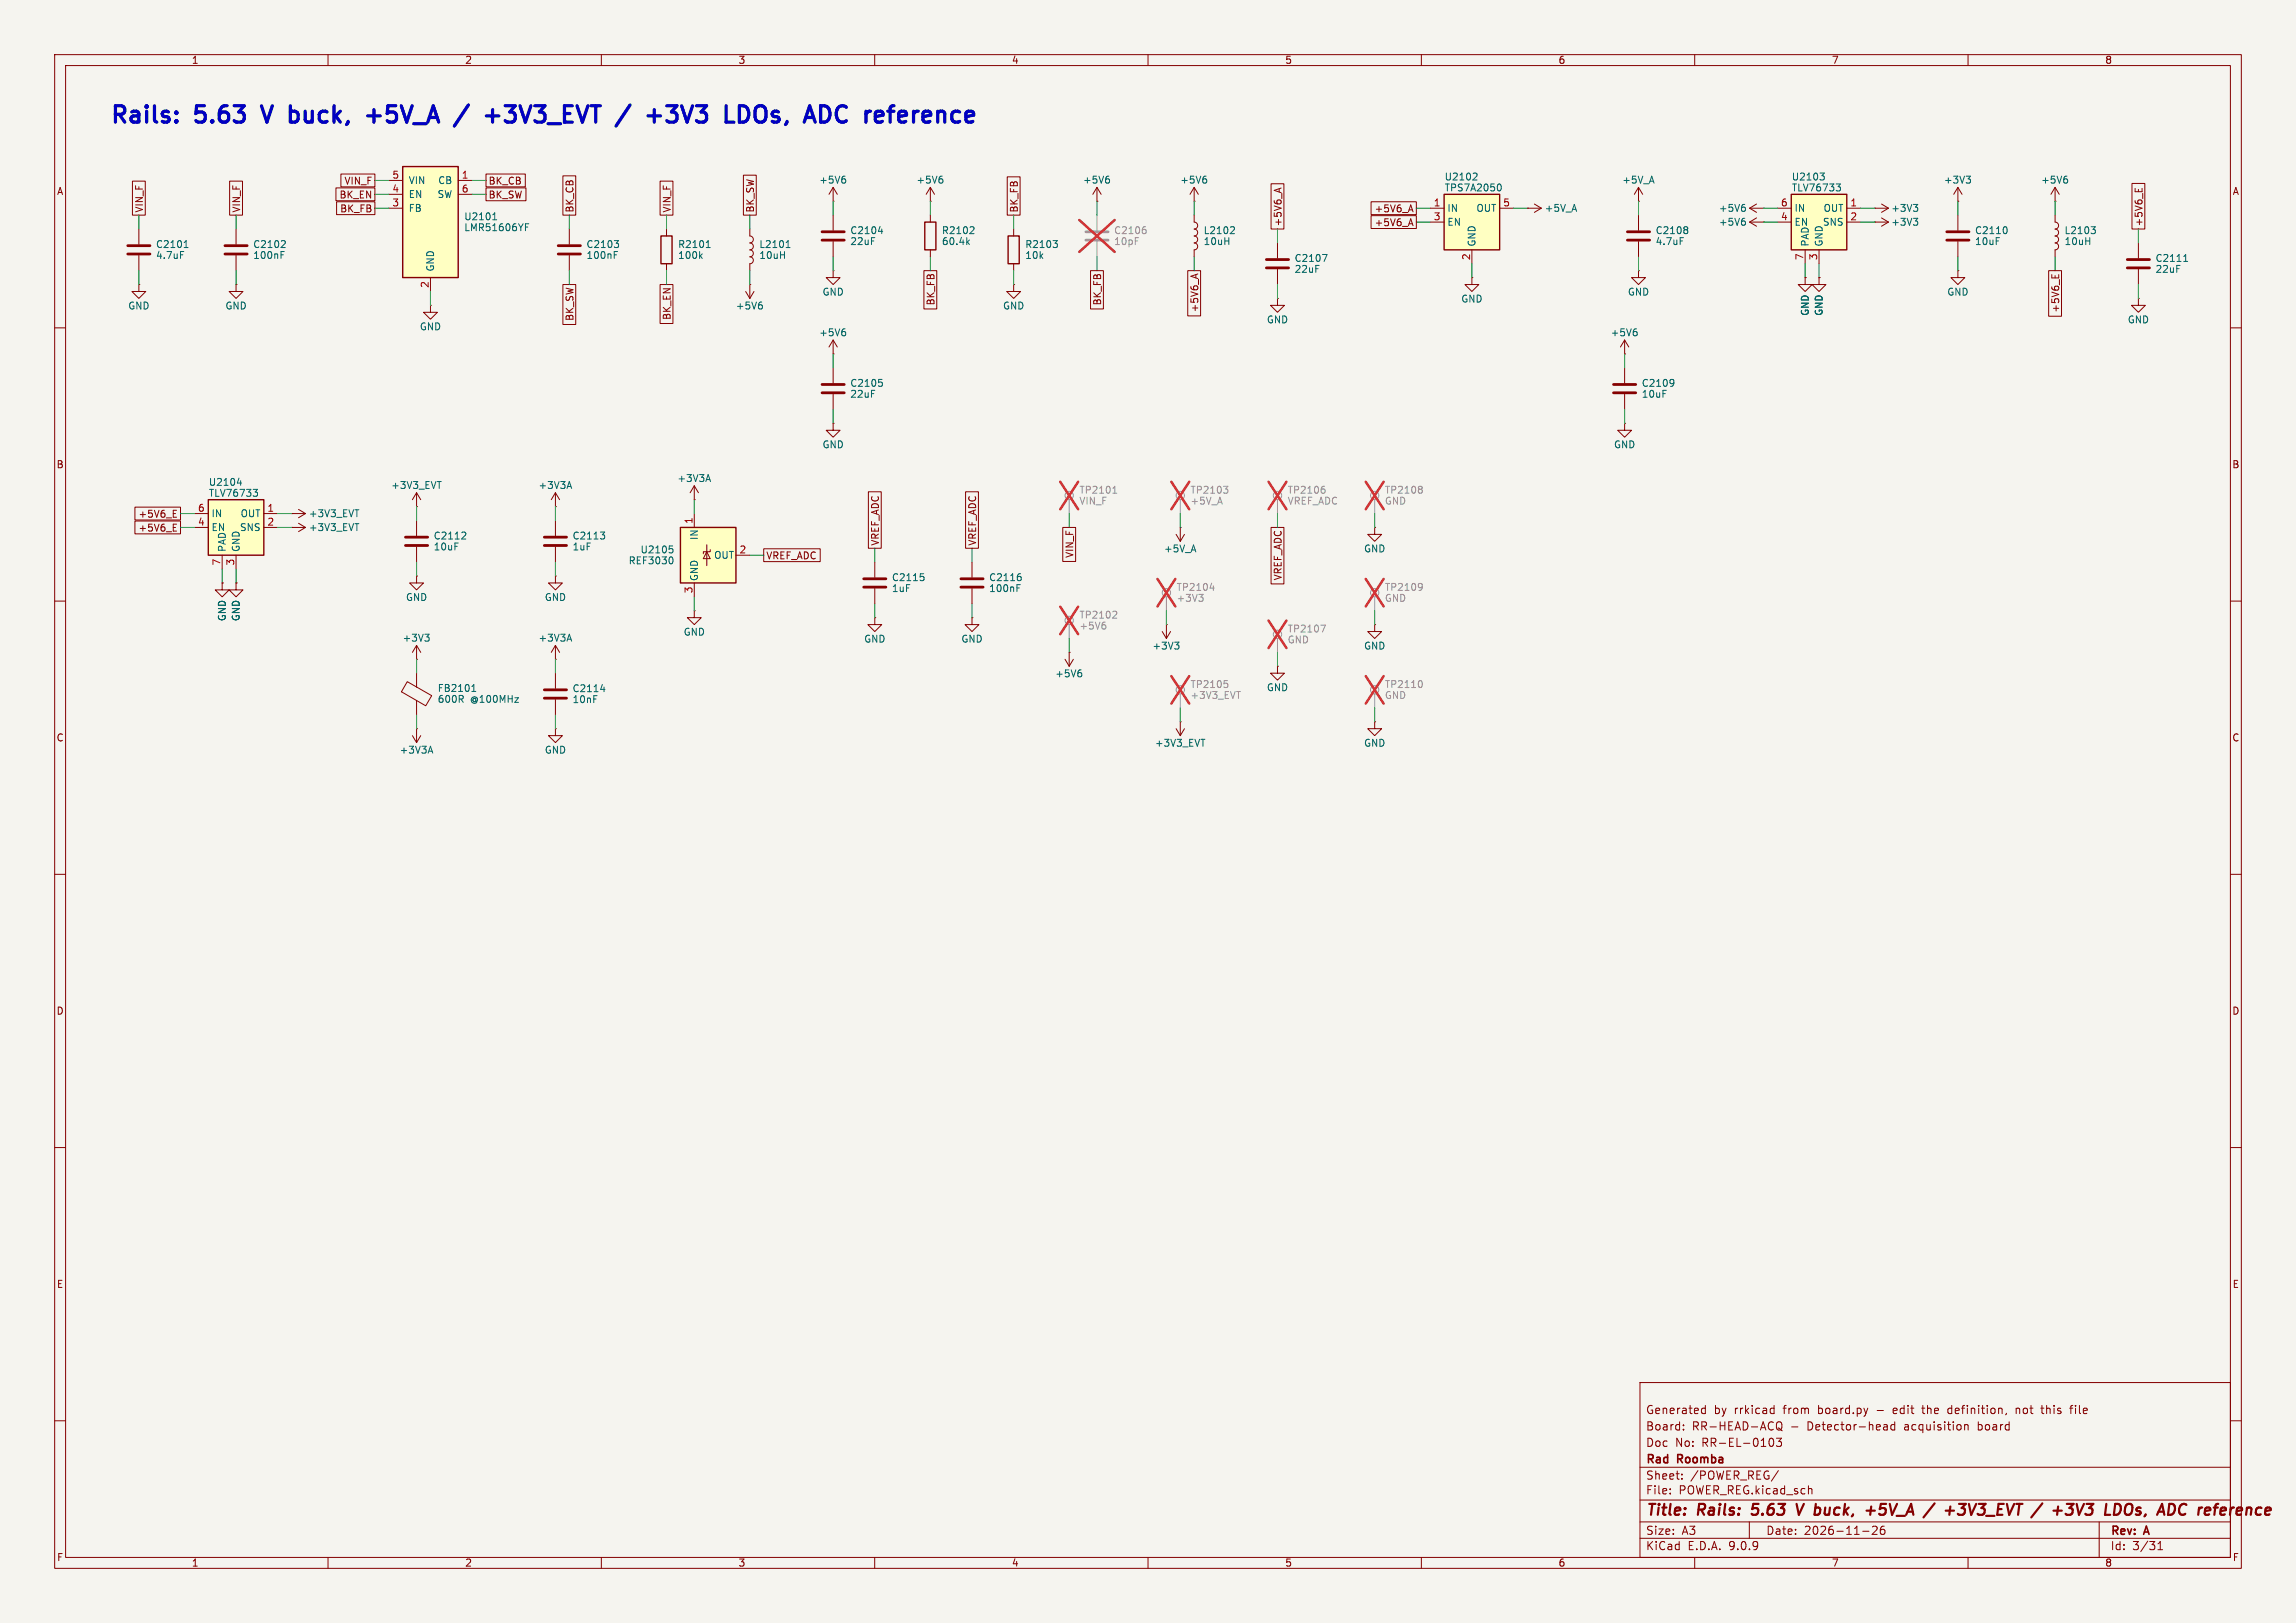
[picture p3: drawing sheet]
<svg xmlns="http://www.w3.org/2000/svg" width="420mm" height="297mm" viewBox="0 0 420 297" stroke-linecap="round" stroke-linejoin="round" font-family="sans-serif">
<defs><g id="words">
<g font-size="4.2" fill="#0000c2">
<text x="20" y="22.8">Rails:</text>
<text x="36.1" y="22.8">5.63</text>
<text x="49.5" y="22.8">V</text>
<text x="55.6" y="22.8">buck,</text>
<text x="70.9" y="22.8">+5V_A</text>
<text x="88.4" y="22.8">/</text>
<text x="95.1" y="22.8">+3V3_EVT</text>
<text x="120.4" y="22.8">/</text>
<text x="127" y="22.8">+3V3</text>
<text x="142.5" y="22.8">LDOs,</text>
<text x="158.4" y="22.8">ADC</text>
<text x="170.5" y="22.8">reference</text>
</g>
<g font-size="2.8" fill="#840000">
<text x="301" y="277.9">Title:</text>
<text x="310.6" y="277.9">Rails:</text>
<text x="321.4" y="277.9">5.63</text>
<text x="330.3" y="277.9">V buck,</text>
<text x="344.6" y="277.9">+5V_A</text>
<text x="356.3" y="277.9">/</text>
<text x="360.7" y="277.9">+3V3_EVT</text>
<text x="377.6" y="277.9">/</text>
<text x="382" y="277.9">+3V3</text>
<text x="392.3" y="277.9">LDOs,</text>
<text x="402.9" y="277.9">ADC</text>
<text x="411" y="277.9">referenc</text>
</g>
<g font-size="2.1" fill="#840000">
<text x="301" y="262">Board:</text>
<text x="301" y="259">Generated</text>
<text x="309.5" y="262">RR-HEAD-ACQ</text>
<text x="313.5" y="259">by</text>
<text x="317.3" y="259">rrkicad</text>
<text x="326.4" y="259">from</text>
<text x="327.6" y="262">-</text>
<text x="330.7" y="262">Detector-head</text>
<text x="332.8" y="259">board.py</text>
<text x="346.9" y="259">edit</text>
<text x="348.6" y="262">acquisition</text>
<text x="352.4" y="259">the</text>
<text x="357.2" y="259">definition,</text>
<text x="362.2" y="262">board</text>
<text x="369.8" y="259">not</text>
<text x="374.6" y="259">this</text>
<text x="380.1" y="259">file</text>
<text x="301" y="268.2">Rad</text>
<text x="301" y="265">Doc</text>
<text x="306.4" y="265">No:</text>
<text x="306.9" y="268.2">Roomba</text>
<text x="311.4" y="265">RR-EL-0103</text>
<text x="301" y="273.7">File:</text>
<text x="301" y="271">Sheet:</text>
<text x="307.1" y="273.7">POWER_REG.kicad_sch</text>
<text x="309.2" y="271">/POWER_REG/</text>
<text x="301" y="281.1">Size:</text>
<text x="307.6" y="281.1">A3</text>
<text x="323" y="281.1">Date:</text>
<text x="330" y="281.1">2026-11-26</text>
<text x="386" y="281.3">Rev:</text>
<text x="392.4" y="281.3">A</text>
<text x="301" y="283.9">KiCad</text>
<text x="308.7" y="283.9">E.D.A.</text>
<text x="316.3" y="283.9">9.0.9</text>
<text x="386" y="283.9">Id:</text>
<text x="390.1" y="283.9">3/31</text>
</g>
<g font-size="1.8" fill="#840000">
<text x="35" y="11.9">1</text>
<text x="85" y="11.9">2</text>
<text x="135" y="11.9">3</text>
<text x="185" y="11.9">4</text>
<text x="235" y="11.9">5</text>
<text x="285" y="11.9">6</text>
<text x="335" y="11.9">7</text>
<text x="385" y="11.9">8</text>
<text x="10.3" y="35.9">A</text>
<text x="62.9" y="34">VIN_F</text>
<text x="89.3" y="34">BK_CB</text>
<text x="408.3" y="35.9">A</text>
<text x="26.4" y="39" transform="rotate(-90 26.4 39)">VIN_F</text>
<text x="44.1" y="39" transform="rotate(-90 44.1 39)">VIN_F</text>
<text x="62" y="36.5">BK_EN</text>
<text x="62.1" y="39.1">BK_FB</text>
<text x="89.3" y="36.5">BK_SW</text>
<text x="105.1" y="39" transform="rotate(-90 105.1 39)">BK_CB</text>
<text x="122.9" y="39" transform="rotate(-90 122.9 39)">VIN_F</text>
<text x="138.1" y="39" transform="rotate(-90 138.1 39)">BK_SW</text>
<text x="186.4" y="39" transform="rotate(-90 186.4 39)">BK_FB</text>
<text x="234.6" y="41.5" transform="rotate(-90 234.6 41.5)">+5V6_A</text>
<text x="251.4" y="39.1">+5V6_A</text>
<text x="251.4" y="41.6">+5V6_A</text>
<text x="392.1" y="41.5" transform="rotate(-90 392.1 41.5)">+5V6_E</text>
<text x="105.1" y="58.8" transform="rotate(-90 105.1 58.8)">BK_SW</text>
<text x="122.9" y="58.6" transform="rotate(-90 122.9 58.6)">BK_EN</text>
<text x="171.1" y="56" transform="rotate(-90 171.1 56)">BK_FB</text>
<text x="201.6" y="56" transform="rotate(-90 201.6 56)">BK_FB</text>
<text x="219.4" y="57.3" transform="rotate(-90 219.4 57.3)">+5V6_A</text>
<text x="376.9" y="57.3" transform="rotate(-90 376.9 57.3)">+5V6_E</text>
<text x="10.3" y="85.9">B</text>
<text x="408.2" y="85.9">B</text>
<text x="25.2" y="94.9">+5V6_E</text>
<text x="25.2" y="97.5">+5V6_E</text>
<text x="161" y="99.9" transform="rotate(-90 161 99.9)">VREF_ADC</text>
<text x="178.8" y="99.9" transform="rotate(-90 178.8 99.9)">VREF_ADC</text>
<text x="140.1" y="102.6">VREF_ADC</text>
<text x="196.5" y="102.2" transform="rotate(-90 196.5 102.2)">VIN_F</text>
<text x="234.6" y="106.3" transform="rotate(-90 234.6 106.3)">VREF_ADC</text>
<text x="10.3" y="135.9">C</text>
<text x="408.2" y="135.9">C</text>
<text x="10.3" y="185.9">D</text>
<text x="408.2" y="185.9">D</text>
<text x="10.3" y="235.9">E</text>
<text x="408.3" y="235.9">E</text>
<text x="10.3" y="285.9">F</text>
<text x="35" y="286.9">1</text>
<text x="85" y="286.9">2</text>
<text x="135" y="286.9">3</text>
<text x="185" y="286.9">4</text>
<text x="235" y="286.9">5</text>
<text x="285" y="286.9">6</text>
<text x="335" y="286.9">7</text>
<text x="385" y="286.9">8</text>
<text x="408.3" y="285.9">F</text>
</g>
<g font-size="1.8" fill="#a90000">
<text x="71.7" y="32.8">5</text>
<text x="71.7" y="35.3">4</text>
<text x="84.4" y="32.8">1</text>
<text x="84.4" y="35.3">6</text>
<text x="71.7" y="37.8">3</text>
<text x="262.2" y="37.8">1</text>
<text x="262.2" y="40.4">3</text>
<text x="274.9" y="37.8">5</text>
<text x="325.7" y="37.8">6</text>
<text x="325.7" y="40.4">4</text>
<text x="338.4" y="37.8">1</text>
<text x="338.4" y="40.4">2</text>
<text x="269" y="47.7" transform="rotate(-90 269 47.7)">2</text>
<text x="329.9" y="47.7" transform="rotate(-90 329.9 47.7)">7</text>
<text x="332.5" y="47.7" transform="rotate(-90 332.5 47.7)">3</text>
<text x="78.5" y="52.8" transform="rotate(-90 78.5 52.8)">2</text>
<text x="36.1" y="93.7">6</text>
<text x="48.8" y="93.7">1</text>
<text x="126.7" y="96" transform="rotate(-90 126.7 96)">1</text>
<text x="36.1" y="96.3">4</text>
<text x="48.8" y="96.3">2</text>
<text x="135.2" y="101.3">2</text>
<text x="40.4" y="103.6" transform="rotate(-90 40.4 103.6)">7</text>
<text x="42.9" y="103.6" transform="rotate(-90 42.9 103.6)">3</text>
<text x="126.7" y="108.7" transform="rotate(-90 126.7 108.7)">3</text>
</g>
<g font-size="1.8" fill="#006464">
<text x="74.7" y="33.9">VIN</text>
<text x="80.1" y="33.9">CB</text>
<text x="149.8" y="33.8">+5V6</text>
<text x="167.5" y="33.8">+5V6</text>
<text x="198" y="33.8">+5V6</text>
<text x="215.8" y="33.8">+5V6</text>
<text x="264.2" y="33.2">U2102</text>
<text x="264.2" y="35.2">TPS7A2050</text>
<text x="296.7" y="33.8">+5V_A</text>
<text x="327.7" y="33.2">U2103</text>
<text x="327.7" y="35.2">TLV76733</text>
<text x="355.5" y="33.8">+3V3</text>
<text x="373.3" y="33.8">+5V6</text>
<text x="74.7" y="36.4">EN</text>
<text x="74.7" y="39">FB</text>
<text x="79.9" y="36.4">SW</text>
<text x="84.8" y="40.5">U2101</text>
<text x="264.7" y="39">IN</text>
<text x="264.7" y="41.5">EN</text>
<text x="270" y="39">OUT</text>
<text x="282.5" y="39">+5V_A</text>
<text x="314.3" y="39">+5V6</text>
<text x="314.3" y="41.5">+5V6</text>
<text x="328.2" y="39">IN</text>
<text x="328.2" y="41.5">EN</text>
<text x="333.4" y="41.5">SNS</text>
<text x="333.5" y="39">OUT</text>
<text x="345.9" y="39">+3V3</text>
<text x="345.9" y="41.5">+3V3</text>
<text x="28.4" y="45.6">C2101</text>
<text x="28.4" y="47.6">4.7uF</text>
<text x="46.2" y="47.6">100nF</text>
<text x="46.2" y="45.6">C2102</text>
<text x="84.8" y="42.5">LMR51606YF</text>
<text x="107.2" y="47.6">100nF</text>
<text x="107.2" y="45.6">C2103</text>
<text x="123.9" y="45.6">R2101</text>
<text x="123.9" y="47.6">100k</text>
<text x="138.8" y="45.6">L2101</text>
<text x="138.8" y="47.6">10uH</text>
<text x="155.4" y="43">C2104</text>
<text x="155.4" y="45">22uF</text>
<text x="172.2" y="43">R2102</text>
<text x="172.2" y="45">60.4k</text>
<text x="187.4" y="47.6">10k</text>
<text x="187.4" y="45.6">R2103</text>
<text x="220.1" y="43">L2102</text>
<text x="220.1" y="45">10uH</text>
<text x="270.1" y="45.2" transform="rotate(-90 270.1 45.2)">GND</text>
<text x="302.8" y="43">C2108</text>
<text x="302.8" y="45">4.7uF</text>
<text x="331.1" y="45.2" transform="rotate(-90 331.1 45.2)">PAD</text>
<text x="333.6" y="45.2" transform="rotate(-90 333.6 45.2)">GND</text>
<text x="361.2" y="43">C2110</text>
<text x="361.2" y="45">10uF</text>
<text x="377.6" y="43">L2103</text>
<text x="377.6" y="45">10uH</text>
<text x="79.6" y="49.8" transform="rotate(-90 79.6 49.8)">GND</text>
<text x="236.7" y="48.1">C2107</text>
<text x="236.7" y="50.1">22uF</text>
<text x="394.2" y="48.1">C2111</text>
<text x="394.2" y="50.1">22uF</text>
<text x="23.4" y="56.8">GND</text>
<text x="41.1" y="56.8">GND</text>
<text x="134.5" y="56.8">+5V6</text>
<text x="150.4" y="54.3">GND</text>
<text x="183.4" y="56.8">GND</text>
<text x="231.6" y="59.4">GND</text>
<text x="267.2" y="55.6">GND</text>
<text x="297.7" y="54.3">GND</text>
<text x="331.1" y="57.9" transform="rotate(-90 331.1 57.9)">GND</text>
<text x="333.6" y="57.9" transform="rotate(-90 333.6 57.9)">GND</text>
<text x="356.1" y="54.3">GND</text>
<text x="389.1" y="59.4">GND</text>
<text x="76.7" y="60.6">GND</text>
<text x="149.8" y="61.7">+5V6</text>
<text x="294.5" y="61.7">+5V6</text>
<text x="155.4" y="71">C2105</text>
<text x="300.2" y="71">C2109</text>
<text x="155.4" y="73">22uF</text>
<text x="300.2" y="73">10uF</text>
<text x="150.4" y="82.2">GND</text>
<text x="295.1" y="82.2">GND</text>
<text x="38.1" y="89.1">U2104</text>
<text x="71.5" y="89.7">+3V3_EVT</text>
<text x="98.4" y="89.7">+3V3A</text>
<text x="123.8" y="88.4">+3V3A</text>
<text x="38.1" y="91.1">TLV76733</text>
<text x="38.6" y="94.8">IN</text>
<text x="43.9" y="94.8">OUT</text>
<text x="56.4" y="94.8">+3V3_EVT</text>
<text x="38.6" y="97.4">EN</text>
<text x="41.5" y="101.1" transform="rotate(-90 41.5 101.1)">PAD</text>
<text x="43.8" y="97.4">SNS</text>
<text x="44" y="101.1" transform="rotate(-90 44 101.1)">GND</text>
<text x="56.4" y="97.4">+3V3_EVT</text>
<text x="79.2" y="98.9">C2112</text>
<text x="79.2" y="100.9">10uF</text>
<text x="104.6" y="100.9">1uF</text>
<text x="104.6" y="98.9">C2113</text>
<text x="117.1" y="101.5">U2105</text>
<text x="127.9" y="98.9" transform="rotate(-90 127.9 98.9)">IN</text>
<text x="212.8" y="101.3">+5V_A</text>
<text x="249.4" y="101.3">GND</text>
<text x="114.9" y="103.5">REF3030</text>
<text x="127.9" y="106.4" transform="rotate(-90 127.9 106.4)">GND</text>
<text x="130.5" y="102.5">OUT</text>
<text x="163.1" y="106.5">C2115</text>
<text x="180.8" y="106.5">C2116</text>
<text x="41.5" y="113.8" transform="rotate(-90 41.5 113.8)">GND</text>
<text x="44" y="113.8" transform="rotate(-90 44 113.8)">GND</text>
<text x="74.2" y="110.2">GND</text>
<text x="99.6" y="110.2">GND</text>
<text x="163.1" y="108.5">1uF</text>
<text x="180.8" y="108.5">100nF</text>
<text x="73.6" y="117.6">+3V3</text>
<text x="98.4" y="117.6">+3V3A</text>
<text x="125" y="116.5">GND</text>
<text x="158" y="117.8">GND</text>
<text x="175.8" y="117.8">GND</text>
<text x="210.7" y="119.1">+3V3</text>
<text x="249.4" y="119.1">GND</text>
<text x="192.9" y="124.1">+5V6</text>
<text x="80" y="128.8">600R</text>
<text x="80" y="126.8">FB2101</text>
<text x="86" y="128.8">@100MHz</text>
<text x="104.6" y="126.9">C2114</text>
<text x="104.6" y="128.9">10nF</text>
<text x="231.6" y="126.7">GND</text>
<text x="211.2" y="136.8">+3V3_EVT</text>
<text x="249.4" y="136.8">GND</text>
<text x="73" y="138.1">+3V3A</text>
<text x="99.6" y="138.1">GND</text>
</g>
<g font-size="1.8" fill="#939391">
<text x="203.7" y="43">C2106</text>
<text x="203.7" y="45">10pF</text>
<text x="197.4" y="92.5">VIN_F</text>
<text x="197.4" y="90.5">TP2101</text>
<text x="217.7" y="92.5">+5V_A</text>
<text x="217.7" y="90.5">TP2103</text>
<text x="235.5" y="90.5">TP2106</text>
<text x="235.5" y="92.5">VREF_ADC</text>
<text x="253.2" y="92.5">GND</text>
<text x="253.2" y="90.5">TP2108</text>
<text x="197.4" y="113.4">TP2102</text>
<text x="215.1" y="108.3">TP2104</text>
<text x="215.1" y="110.3">+3V3</text>
<text x="253.2" y="110.3">GND</text>
<text x="253.2" y="108.3">TP2109</text>
<text x="197.4" y="115.4">+5V6</text>
<text x="235.5" y="117.9">GND</text>
<text x="235.5" y="115.9">TP2107</text>
<text x="217.7" y="126.1">TP2105</text>
<text x="217.7" y="128.1">+3V3_EVT</text>
<text x="253.2" y="128.1">GND</text>
<text x="253.2" y="126.1">TP2110</text>
</g>
</g></defs>
<path d="M0 0h420v297h-420z" fill="#f5f4ef" stroke="#f5f4ef" stroke-width=".18"/>
<g fill="none" stroke="#840000" stroke-width=".18">
<path d="M10 10h400v277h-400zM12 12h396v273h-396zM60 10v2M110 10v2M160 10v2M210 10v2M260 10v2M310 10v2M360 10v2M152.4 36.8h.1M152.4 34.3l-.8 1.3M152.4 34.3l.8 1.3"/>
<path d="M152.4 34.3v2.5M170.2 36.8h.1M170.2 34.3l-.8 1.3M170.2 34.3l.7 1.3M170.2 34.3v2.5M25.4 52.1v1.2h1.3l-1.3 1.3-1.3-1.3h1.3M25.4 52.1h.1M43.2 41.9v2.8M43.2 46.7v2.8M10 60h2M408 60h2M53.3 96.5h.1"/>
<path d="M53.3 94h.1M53.3 96.5h2.6M53.3 94h2.6M54.6 95.8l1.3 .7M54.6 93.2l1.3 .8M55.9 96.5l-1.3 .8M55.9 94l-1.3 .7M76.2 92.7h.1M76.2 90.2v2.5M76.2 95.3v2.7M76.2 90.2l-.8 1.2M76.2 90.2l.8 1.2"/>
<path d="M101.6 92.7h.1M101.6 90.2v2.5M101.6 95.3v2.7M101.6 90.2l-.8 1.2M101.6 90.2l.8 1.2M10 110h2M40.6 106.7v1.3h1.3l-1.3 1.2-1.2-1.2h1.2M40.6 106.7h.1M43.2 106.7v1.3h1.2l-1.2 1.2-1.3-1.2h1.3M43.2 106.7h.1M76.2 105.4v1.3h1.3l-1.3 1.3-1.3-1.3h1.3M76.2 105.4h.1"/>
<path d="M76.2 100.1v2.8M101.6 105.4v1.3h1.3l-1.3 1.3-1.3-1.3h1.3M101.6 105.4h.1M101.6 100.1v2.8M408 110h2M10 160h2M408 160h2M10 210h2M408 210h2M300 253h108v32h-108zM311.4 258.6h.5M311.4 257.8h.5"/>
<path d="M311.9 257.2v1.5M324.1 257.7l.4 .1M324.5 258.6l-.4 .1M324.5 257.2v1.5M343.4 258.1h1.1M351.5 257.7h.6M356.6 257.7l-.3 .3v.4l.3 .3M367 258.6l-.1 .3M368.8 257.7v1M369.2 257.7l-.4 .1M373.3 257.7h.6M373.5 257.2v1.3l.4 .2"/>
<path d="M378.6 257.7h.6M379.2 257.2l-.4 .2v1.3M10 260h2M300 278.5h108M300 274.5h108M300 268.5h108M305.5 273.2v.2M305.5 272.5v.1M307.7 270.5v.2M307.7 269.8v.1M307.9 261.5v.2M307.9 260.8v.1"/>
<path d="M320 278.5v3M323.6 263.8l.1-.5 .2-.1a.8 .8 0 0 1 .6 .7 .8 .8 0 0 1-.6 .8l-.2-.2-.1-.4M324.9 263.2h1l-.5 .6 .4 .1v.6l-.2 .2h-.4l-.3-.2M325.2 260.3a.5 .5 0 0 1 .5-.1 .5 .5 0 0 1 .2 .5v.5a.5 .5 0 0 1-.5 .5 .5 .5 0 0 1-.5-.5v-.5zM325.2 261.3l.3 .1 .5 .4M325.3 269.1l-1.3 1.9M331 272.4l.4 .1v.1v.8M342.5 279.4l.6-.1 .2 .1 .1 .3-1 1.1h1M344.6 261.6h.6M344.6 260.8h.6v.9M344.7 279.3a.59 .59 0 0 0-.8 .6v.6l.2 .2 .4 .1 .2-.2 .1-.5-.1-.2h-.5l-.3 .2M345.2 261l-.6 .2"/>
<path d="M346.6 260.8l-.4-.1-.3 .3v.4l.1 .2h.6M346.6 260.2v1.5M359.4 260.8l.2-.1 .3 .1 .1 .9M359.4 260.7v1M384 278.5v6.5M408 260h2M60 285v2M110 285v2M160 285v2M210 285v2M260 285v2M300 281.5h108"/>
<path d="M310 285v2M340.7 280.2h1.2M360 285v2M394.7 283.6h.9M394.7 282.5l.5-.4v1.5"/>
</g>
<g fill="none" stroke="#840000" stroke-width=".4">
<path d="M320.4 277l.3 .2M320.7 275.2l-.2 1 .1-.1M328.6 275.2l.4 2 1-2M341.4 276.4h1.6M343.7 277l.3 .2M344.1 275.2l-.3 1 .2-.1M358.3 275.2h1.3l-.8 .8h.3l.3 .2v.6l-.4 .4h-.6M375.6 276.4h1.5M376.5 275.7l-.2 1.5M379.9 275.2l.4 2 .9-2M389.7 275.2l.2 .1a1.41 1.41 0 0 1-.3 1.8M391.6 276.9l-.4 .3-.5-.1"/>
<path d="M391.6 276a.49 .49 0 0 0-.8 .3l.1 .1 .4 .1 .3 .3M410.1 276v.3"/>
</g>
<path d="M41.1 45h4.1M41.1 46.5h4.1M74.2 98.3h4M74.2 99.8h4M99.6 98.3h4M99.6 99.8h4" fill="none" stroke="#840000" stroke-width=".51"/>
<g fill="none" stroke="#006464" stroke-width=".18">
<path d="M154.3 32.2h.3M154.5 32.7l.2 .3v.3l-.2 .2M172.1 32.2h.3M172.2 32.7l.3 .3v.3l-.3 .2M51.4 46.6h.4M51.4 46h.6M51.9 44l.3 .3-.1 .3-.7 .7h.8M64.9 95.8h.7M64.9 93.3h.7M80 88.1h.7M85 97.4l.2 .2-.1 .3-.7 .7h.8M103.8 89h.6"/>
<path d="M104.1 88.1l.5 1.3M109.8 97.4h.8l-.4 .5M110.4 97.9l.2 .2v.3l-.2 .2"/>
</g>
<path d="M38.1 91.4h10.2v10.2h-10.2z" fill="#ffffc2"/>
<path d="M38.1 91.4h10.2v10.2h-10.2z" fill="none" stroke="#840000" stroke-width=".25"/>
<path d="M43.2 52.1v1.2h1.2l-1.2 1.3-1.3-1.3h1.3M43.2 52.1h.1M78.7 55.9v1.3h1.3l-1.3 1.2-1.2-1.2h1.2M78.7 55.9h.1M35.6 94h2.5M35.6 96.5h2.5M48.3 94h2.5M48.3 96.5h2.5M40.6 101.6v2.5M43.2 101.6v2.5" fill="none" stroke="#840000" stroke-width=".18"/>
<path d="M43.4 88.4h.8M44 88v.8M46.3 89.5h.8l-.4 .5 .3 .2 .1 .4-.2 .2h-.4" fill="none" stroke="#006464" stroke-width=".18"/>
<path d="M73.7 30.5h10.1v20.3h-10.1z" fill="#ffffc2"/>
<path d="M73.7 30.5h10.1v20.3h-10.1zM184.4 43.2h2v5.1h-2z" fill="none" stroke="#840000" stroke-width=".25"/>
<g fill="none" stroke="#840000" stroke-width=".18">
<path d="M71.1 33h2.6M71.1 35.6h2.6M71.1 38.1h2.6M83.8 33h2.6M83.8 35.6h2.6M375.9 39.4v1.2a.64 .64 0 0 1 .7 .7 .64 .64 0 0 1-.7 .6M375.9 36.8h.1M375.9 34.3v2.5M375.9 34.3l-.7 1.3M375.9 34.3l.8 1.3M78.7 50.8v2.5M185.4 52.1v1.2h1.3l-1.3 1.3-1.3-1.3h1.3"/>
<path d="M185.4 52.1h.1M185.4 41.9v1.3M185.4 48.3v1.2M375.9 41.9a.64 .64 0 0 1 .7 .6 .64 .64 0 0 1-.7 .7 .64 .64 0 0 1 .7 .6 .64 .64 0 0 1-.7 .7 .64 .64 0 0 1 .7 .6 .64 .64 0 0 1-.7 .6v1.3M391.2 44.5v2.7M391.2 49.3v2.8M297.2 64.8h.1M297.2 77.5v1.2h1.2l-1.2 1.3-1.3-1.3h1.3M297.2 77.5h.1M297.2 62.2v2.6M297.2 67.3v2.8M297.2 72.1v2.8"/>
<path d="M297.2 62.2l-.8 1.3M297.2 62.2l.7 1.3M215.1 97.8l.8 1.3M215.9 96.5h.1M215.9 96.5v2.6M216.7 97.8l-.8 1.3M251.5 96.5v1.3h1.2l-1.2 1.3-1.3-1.3h1.3M251.5 96.5h.1"/>
</g>
<g fill="none" stroke="#006464" stroke-width=".18">
<path d="M90.3 39.3l.2-.4v1.3M377.9 32.2h.2M378 32.7l.2 .3v.3l-.2 .2M90.1 40.2h.8M96.1 41.6h.4M96.1 40.9h.6M192.6 44h.8l-.4 .5M193.2 44.5l.2 .3v.3l-.2 .2M382.5 41.5h.8l-.4 .5 .3 .1 .1 .4-.3 .3h-.3M399.4 47.8h.8M399.6 46.9l.2-.3v1.2M299.1 60.2h.3"/>
<path d="M299.2 60.7l.3 .2v.3l-.3 .2M305.9 69.4l.3 .3a.94 .94 0 0 1-.3 .9M306.2 70l-.3 .2"/>
</g>
<g fill="none" stroke="#9c9b98" stroke-width=".18">
<path d="M195.6 91.4v2.6M215.9 91.4v2.6M233.7 91.4v2.6M251.5 91.4v2.6M213.4 109.2v2.6M251.5 109.2v2.6"/>
<circle cx="195.6" cy="90.7" r=".76"/>
<circle cx="215.9" cy="90.7" r=".76"/>
<circle cx="233.7" cy="90.7" r=".76"/>
<circle cx="251.5" cy="90.7" r=".76"/>
<circle cx="213.4" cy="108.5" r=".76"/>
<circle cx="251.5" cy="108.5" r=".76"/>
</g>
<g fill="none" stroke="#939391" stroke-width=".18">
<path d="M203.6 90.3h.7M203.8 89.2l.1-.2v1.3M223.8 89h.8l-.4 .5M224.4 89.5l.2 .2v.3l-.2 .3M242 89h.3M242.1 89.5l.3 .2v.3l-.3 .3M259.9 89l.3 .2-.3 .3 .3 .3v.2l-.3 .3M219.8 109.3l.3 .2v.3l-.3 .2M220.1 108.8l-.5 .5M221.3 107.6h.8M221.9 107.2v.8M259.9 106.8l.3 .2a.94 .94 0 0 1-.3 1"/>
<path d="M260.2 107.3l-.3 .3"/>
</g>
<path d="M193.9 88.2l3.3 5M197.2 88.2l-3.3 5M214.3 88.2l3.2 5M217.5 88.2l-3.2 5M232 88.2l3.3 5M235.3 88.2l-3.3 5M249.8 88.2l3.3 5M253.1 88.2l-3.3 5M211.7 105.9l3.3 5.1M215 105.9l-3.3 5.1M249.8 105.9l3.3 5.1M253.1 105.9l-3.3 5.1" fill="none" stroke="#e12e31" stroke-width=".46"/>
<path d="M389.1 47.5h4.1M389.1 49h4.1M295.1 70.4h4.1M295.1 71.9h4.1" fill="none" stroke="#840000" stroke-width=".51"/>
<path d="M327.7 35.6h10.1v10.1h-10.1z" fill="#ffffc2"/>
<path d="M327.7 35.6h10.1v10.1h-10.1zM169.2 40.6h2v5.1h-2z" fill="none" stroke="#840000" stroke-width=".25"/>
<g fill="none" stroke="#840000" stroke-width=".18">
<path d="M170.2 39.4v1.2M218.4 36.8h.1M218.4 39.4v1.2a.64 .64 0 0 1 .7 .7 .64 .64 0 0 1-.7 .6M218.4 34.3l-.7 1.3M218.4 34.3l.8 1.3M218.4 34.3v2.5M299.7 36.8h.1M299.7 34.3v2.5M299.7 39.4v2.8M299.7 34.3l-.7 1.3M299.7 34.3l.8 1.3M320 38.1h2.6"/>
<path d="M320 38.1l1.3 .8M321.3 37.3l-1.3 .8M321.3 39.9l-1.3 .7M322.6 38.1h.1M325.1 38.1h2.6M337.8 38.1h2.6M342.9 38.1h.1M342.9 38.1h2.5M344.2 37.3l1.2 .8M344.2 39.9l1.2 .7M345.4 38.1l-1.2 .8M358.1 36.8h.1"/>
<path d="M358.1 34.3v2.5M358.1 39.4v2.8M358.1 34.3l-.7 1.3M358.1 34.3l.8 1.3M25.4 41.9v2.8M25.4 46.7v2.8M170.2 45.7v1.3M218.4 41.9a.64 .64 0 0 1 .7 .6 .64 .64 0 0 1-.7 .7 .64 .64 0 0 1 .7 .6 .64 .64 0 0 1-.7 .7 .64 .64 0 0 1 .7 .6 .64 .64 0 0 1-.7 .6v1.3M233.7 54.6v1.3h1.2l-1.2 1.3-1.3-1.3h1.3M233.7 54.6h.1M299.7 49.5v1.3h1.3l-1.3 1.3-1.3-1.3h1.3M299.7 49.5h.1"/>
<path d="M299.7 44.2v2.8M320 40.6h2.6M320 40.6l1.3 .8M322.6 40.6h.1M325.1 40.6h2.6M330.2 50.8v1.3h1.3l-1.3 1.2-1.3-1.2h1.3M330.2 50.8h.1M330.2 45.7v2.6M332.7 50.8v1.3h1.3l-1.3 1.2-1.2-1.2h1.2M332.7 50.8h.1M332.7 45.7v2.6M337.8 40.6h2.6"/>
<path d="M342.9 40.6h.1M342.9 40.6h2.5M345.4 40.6l-1.2 .8M358.1 49.5v1.3h1.3l-1.3 1.3-1.2-1.3h1.2M358.1 49.5h.1M358.1 44.2v2.8M391.2 54.6v1.3h1.2l-1.2 1.3-1.3-1.3h1.3M391.2 54.6h.1M76.2 118.1v2.6M76.2 118.1l-.8 1.3M76.2 118.1l.8 1.3M101.6 118.1v2.6"/>
<path d="M101.6 118.1l-.8 1.3M101.6 118.1l.8 1.3M195.6 119.4h.1M195.6 119.4v2.5M74.5 124.7l4.5 2.6-1.1 1.9-4.5-2.6zM75.4 134.6l.8 1.3M76.2 120.7h.1M76.2 133.4h.1M76.2 123.2v2.5M76.2 128.2v2.6M76.2 133.4v2.5M77 134.6l-.8 1.3"/>
<path d="M101.6 120.7h.1M101.6 133.4v1.2h1.3l-1.3 1.3-1.3-1.3h1.3M101.6 133.4h.1M101.6 123.2v2.8M101.6 128v2.8M194.8 120.7l.8 1.2M196.3 120.7l-.7 1.2"/>
</g>
<g fill="none" stroke="#006464" stroke-width=".18">
<path d="M220.4 32.2h.2M220.5 32.7l.2 .3v.3l-.2 .2M318.9 37.4h.3M318.9 39.9h.3M319 37.9l.3 .2v.3l-.3 .3M332.9 31.7h.8l-.4 .5 .3 .1 .1 .4-.2 .2h-.4M335.9 33.7h.8l-.5 .5 .4 .1 .1 .4-.3 .2h-.3M350 37.4h.8l-.4 .5M350 39.9h.8l-.4 .5M350.6 37.9l.2 .2v.3l-.2 .3M359.7 32.2h.7l-.4 .5M360.2 32.7l.2 .3v.3l-.2 .2"/>
<path d="M33.7 45.3h.7M33.8 44.3l.2-.3v1.3M177 44.3l.3 .5M177.3 43.9l-.5 .5M177.9 41.5l.3 .2-.1 .3-.7 .8h.8M225.3 41.5h.4l.1 .4-.8 .9h.8M308.5 41.5l.2 .2-.2 .3 .2 .3v.2l-.2 .3M319 40.4l.3 .3v.3l-.3 .2M350.6 40.4l.2 .3v.3l-.2 .2M366.8 41.5a.79 .79 0 0 1 0 1.3M77.7 116.1h.8l-.4 .4M78.3 116.5l.2 .3v.3l-.2 .2"/>
<path d="M103.8 117h.6M104.1 116.1l.5 1.2M78.4 137.5h.6M78.7 136.6l.5 1.2M86.3 126.5h.7M86.4 125.6l.3-.3v1.2M109.9 126.2h.8M110.5 125.7v.9M197.5 122.6h.3M197.6 123.1l.3 .2v.3l-.3 .3"/>
</g>
<path d="M23.4 45h4M23.4 46.5h4M297.7 42.4h4.1M297.7 43.9h4.1M356.1 42.4h4.1M356.1 43.9h4.1M99.6 126.2h4M99.6 127.8h4" fill="none" stroke="#840000" stroke-width=".51"/>
<path d="M198.6 42.4h4.1M198.6 43.9h4.1" fill="none" stroke="#9c9b98" stroke-width=".51"/>
<path d="M200.7 39.4v2.8M200.7 44.2v2.8" fill="none" stroke="#9c9b98" stroke-width=".18"/>
<path d="M209.3 41.5h.2M209.4 42l.3 .2v.3l-.3 .3" fill="none" stroke="#939391" stroke-width=".18"/>
<path d="M197.4 40.3l6.5 5.8M203.9 40.3l-6.5 5.8" fill="none" stroke="#e12e31" stroke-width=".46"/>
<path d="M124.5 96.5h10.1v10.2h-10.1z" fill="#ffffc2"/>
<path d="M124.5 96.5h10.1v10.2h-10.1z" fill="none" stroke="#840000" stroke-width=".25"/>
<g fill="none" stroke="#840000" stroke-width=".18">
<path d="M152.4 39.4v2.8M200.7 36.8h.1M200.7 34.3l-.8 1.3M200.7 34.3l.7 1.3M200.7 34.3v2.5M104.1 41.9v2.8M104.1 46.7v2.8M152.4 49.5v1.3h1.3l-1.3 1.3-1.3-1.3h1.3M152.4 49.5h.1M152.4 44.2v2.8M233.7 44.5v2.7M233.7 49.3v2.8"/>
<path d="M269.2 50.8v1.3h1.3l-1.3 1.2-1.2-1.2h1.2M269.2 50.8h.1M152.4 64.8h.1M152.4 77.5v1.2h1.3l-1.3 1.3-1.3-1.3h1.3M152.4 77.5h.1M152.4 62.2v2.6M152.4 67.3v2.8M152.4 72.1v2.8M152.4 62.2l-.8 1.3M152.4 62.2l.8 1.3M127 91.4h.1M127 88.9v2.5"/>
<path d="M127 94v2.5M127 88.9l-.8 1.3M127 88.9l.8 1.3M129.3 99.7v3.8M127 111.8v1.2h1.3l-1.3 1.3-1.3-1.3h1.3M127 111.8h.1M127 106.7v2.5M129.3 101l.6 1.2h-1.2zM129.9 100.6v.4h-1.2v.3M134.6 101.6h2.6M160 113v1.3h1.3l-1.3 1.3-1.3-1.3h1.3M160 113h.1"/>
<path d="M160 102.9v2.8M160 107.7v2.8M177.8 113v1.3h1.3l-1.3 1.3-1.3-1.3h1.3M177.8 113h.1M177.8 102.9v2.8M177.8 107.7v2.8M251.5 114.3v1.3h1.2l-1.2 1.2-1.3-1.2h1.3M251.5 114.3h.1M233.7 121.9v1.3h1.2l-1.2 1.3-1.3-1.3h1.3M233.7 121.9h.1M251.5 132.1v1.3h1.2l-1.2 1.2-1.3-1.2h1.3M251.5 132.1h.1"/>
</g>
<g fill="none" stroke="#006464" stroke-width=".18">
<path d="M202.6 32.2h.2M202.7 32.7l.3 .3v.3l-.3 .2M112.4 46.6h.4M112.4 46h.6M112.4 44h.7l-.4 .5M112.9 44.5l.2 .3v.3l-.2 .2M160.7 42.3h.8M161.3 41.9v.9M241.9 46.6h.8l-.5 1.2M154.3 60.2h.3M154.5 60.7l.2 .2v.3l-.2 .2M160.7 69.4h.6"/>
<path d="M161.2 69.9l.2 .3v.3l-.2 .2M122.4 99.9h.6M129.2 87.8h.6M129.5 86.8l.5 1.3M122.6 100.4h.3l.2 .2-.1 .5-.4 .1M122.8 101.9a.79 .79 0 0 1 0 1.3M168.4 105h.6M168.8 105.5l.2 .2v.3l-.2 .3M186 107.6h.4M186 107h.6M186.4 105h.3M186.6 105.5l.2 .2v.3l-.2 .3"/>
</g>
<path d="M102.1 45h4.1M102.1 46.5h4.1M150.4 42.4h4M150.4 43.9h4M231.6 47.5h4.1M231.6 49h4.1M150.4 70.4h4M150.4 71.9h4M158 105.9h4.1M158 107.4h4.1M175.8 105.9h4M175.8 107.4h4" fill="none" stroke="#840000" stroke-width=".51"/>
<g fill="none" stroke="#9c9b98" stroke-width=".18">
<path d="M233.7 116.8v2.6M251.5 127v2.5"/>
<circle cx="233.7" cy="116.1" r=".76"/>
<circle cx="251.5" cy="126.2" r=".76"/>
</g>
<path d="M241.6 114.4h.8l-.5 1.3M259.9 124.5a.79 .79 0 0 1 0 1.3" fill="none" stroke="#939391" stroke-width=".18"/>
<path d="M232 113.6l3.3 5M235.3 113.6l-3.3 5M249.8 123.7l3.3 5.1M253.1 123.7l-3.3 5.1" fill="none" stroke="#e12e31" stroke-width=".46"/>
<path d="M264.2 35.6h10.1v10.1h-10.1z" fill="#ffffc2"/>
<path d="M264.2 35.6h10.1v10.1h-10.1zM120.9 43.2h2v5.1h-2z" fill="none" stroke="#840000" stroke-width=".25"/>
<g fill="none" stroke="#840000" stroke-width=".18">
<path d="M24.2 33.1h2.4v6.3h-2.4zM42 33.1h2.4v6.3h-2.4zM61.4 34.4h7.2v2.3h-7.2zM61.6 36.9h7v2.4h-7zM62.4 31.8h6.2v2.4h-6.2zM88.9 34.4h7.3v2.3h-7.3zM88.9 31.8h7.2v2.4h-7.2zM103 32.2h2.3v7.2h-2.3zM120.7 33.1h2.4v6.3h-2.4zM136 32.1h2.3v7.3h-2.3zM184.2 32.4h2.4v7h-2.4zM232.5 33.6h2.4v8.3h-2.4z"/>
<path d="M234 34.5v.6M234.4 34.4l-1.3 .4M250.8 36.9h8.3v2.4h-8.3zM250.8 39.5h8.3v2.3h-8.3zM257.8 38.4h.6M258.1 37.5l.4 1.3M261.6 38.1h2.6M274.3 38.1h2.6M279.4 38.1h.1M279.4 38.1h2.5M280.7 37.3l1.2 .8M281.9 38.1l-1.2 .8"/>
<path d="M390 33.6h2.3v8.3h-2.3zM390.6 34.5v.6M391.2 34.7v.4M391.8 34.5v.6M103 52.1h2.3v7.3h-2.3zM120.7 52.1h2.4v7.1h-2.4zM121.9 41.9v1.3M121.9 48.3v1.2M136.4 53.3l.8 1.3M137.2 52.1h.1M137.2 41.9v1.3a.64 .64 0 0 1 .6 .6 .64 .64 0 0 1-.6 .7 .64 .64 0 0 1 .6 .6 .64 .64 0 0 1-.6 .6 .64 .64 0 0 1 .6 .7 .64 .64 0 0 1-.6 .6 .64 .64 0 0 1 .6 .6 .64 .64 0 0 1-.6 .7M137.2 48.3v1.2"/>
<path d="M137.2 52.1v2.5M137.9 53.3l-.7 1.3M169 49.5h2.4v7h-2.4zM199.5 49.5h2.3v7h-2.3zM217.3 49.5h2.3v8.3h-2.3zM218.7 50.3v.6M219.1 50.1l-1.3 .5M257.8 40.9h.6M258.1 40l.4 1.3M261.6 40.6h2.6M269.2 45.7v2.6M330.2 50.8h.1"/>
<path d="M332.7 50.8h.1M374.7 49.5h2.4v8.4h-2.4zM375.3 50.3v.6M375.9 50.4v.5M376.6 50.3v.6M24.7 95.3h8.3v2.4h-8.3zM24.7 92.8h8.3v2.4h-8.3zM31.7 96.5h.4M31.7 97.2h.6M31.7 95.9h.6M31.7 94h.4M31.7 94.7h.6"/>
<path d="M31.7 93.4h.6M158.8 90h2.4v10.3h-2.4zM176.6 90h2.4v10.3h-2.4zM194.4 96.5h2.4v6.2h-2.4zM232.5 96.5h2.4v10.4h-2.4zM40.6 106.7h.1M43.2 106.7h.1M139.7 100.4h10.3v2.4h-10.3zM212.6 115.6l.8 1.2M213.4 114.3h.1M213.4 114.3v2.5M214.1 115.6l-.7 1.2"/>
<path d="M215.1 133.4l.8 1.2M215.9 132.1h.1M215.9 132.1v2.5M216.7 133.4l-.8 1.2"/>
</g>
<g fill="none" stroke="#006464" stroke-width=".18">
<path d="M269.7 31.7h.4l.1 .3-.8 .9h.8M274.2 33.7a.68 .68 0 0 1 .4 .6 .68 .68 0 0 1-.4 .6M128.1 46.8l.4 .5M128.5 46.5l-.5 .4M129.2 45.3h.7M129.3 44.3l.3-.3v1.3M139.1 55.3h.2M139.2 55.8l.3 .2v.3l-.3 .2M143.8 45.3h.7M143.9 44.3l.3-.3v1.3M214.9 117.5h.8l-.5 .5M215.4 118l.3 .2v.3l-.3 .3"/>
<path d="M219.7 135.3h.7"/>
</g>
<g fill="none" stroke="#9c9b98" stroke-width=".18">
<path d="M195.6 114.3v2.5M215.9 127v2.5"/>
<circle cx="195.6" cy="113.5" r=".76"/>
<circle cx="215.9" cy="126.2" r=".76"/>
</g>
<path d="M202 114.3l.3 .3v.3l-.3 .2M204 111.8l.3 .3-.1 .3-.7 .7h.8M223.9 124.5h.6M224.4 125l.2 .3v.3l-.2 .2M226.2 126.5h.7" fill="none" stroke="#939391" stroke-width=".18"/>
<path d="M193.9 111l3.3 5.1M197.2 111l-3.3 5.1M214.3 123.7l3.2 5.1M217.5 123.7l-3.2 5.1" fill="none" stroke="#e12e31" stroke-width=".46"/>
<g fill="none" stroke="#009600" stroke-width=".18">
<path d="M25.4 39.4v2.5M43.2 39.4v2.5M68.6 38.1h2.5M68.6 33h2.5M68.6 35.6h2.5M86.4 33h2.5M86.4 35.6h2.5M104.1 39.4v2.5M121.9 39.4v2.5M137.2 39.4v2.5M152.4 36.8v2.6M170.2 36.8v2.6"/>
<path d="M185.4 39.4v2.5M200.7 36.8v2.6M218.4 36.8v2.6M259.1 38.1h2.5M276.9 38.1h2.5M299.7 36.8v2.6M322.6 38.1h2.5M340.4 38.1h2.5M358.1 36.8v2.6M375.9 36.8v2.6M25.4 49.5v2.6M43.2 49.5v2.6"/>
<path d="M78.7 53.3v2.6M104.1 49.5v2.6M121.9 49.5v2.6M137.2 49.5v2.6M152.4 47v2.5M170.2 47v2.5M185.4 49.5v2.6M200.7 47v2.5M218.4 47v2.5M233.7 41.9v2.6M233.7 52.1v2.5M259.1 40.6h2.5"/>
<path d="M269.2 48.3v2.5M299.7 47v2.5M322.6 40.6h2.5M330.2 48.3v2.5M332.7 48.3v2.5M340.4 40.6h2.5M358.1 47v2.5M375.9 47v2.5M391.2 41.9v2.6M391.2 52.1v2.5M152.4 64.8v2.5M152.4 74.9v2.6"/>
<path d="M297.2 64.8v2.5M297.2 74.9v2.6M33 94h2.6M33 96.5h2.6M50.8 94h2.5M50.8 96.5h2.5M76.2 92.7v2.6M101.6 92.7v2.6M127 91.4v2.6M195.6 94v2.5M215.9 94v2.5M233.7 94v2.5"/>
<path d="M251.5 94v2.5M40.6 104.1v2.6M43.2 104.1v2.6M76.2 102.9v2.5M101.6 102.9v2.5M127 109.2v2.6M137.2 101.6h2.5M160 100.3v2.6M160 110.5v2.5M177.8 100.3v2.6M177.8 110.5v2.5M195.6 116.8v2.6"/>
<path d="M213.4 111.8v2.5M233.7 119.4v2.5M251.5 111.8v2.5M76.2 120.7v2.5M76.2 130.8v2.6M101.6 120.7v2.5M101.6 130.8v2.6M215.9 129.5v2.6M251.5 129.5v2.6"/>
</g>
<g fill="none" stroke="#0000c2" stroke-width=".6">
<path d="M47.8 19.4l1 3M85.7 19.2l-2.6 3.9M92.4 19.4h1.9l-1 1.1 .7 .1M122 19.4h1.8l-1 1.1a.81 .81 0 0 1 1 .6v.7l-.3 .4-.2 .2h-.9M124.7 19.4l1 3 1-3M53.4 20.4h.6l.4 .2M54.4 22.1l-.4 .3h-.6M67.3 21.2h2.2M68.4 20.1v2.3M89 21.2h2.3M92.4 22.1l.4 .3h.9l.3-.2M118.5 21.2h2.3"/>
<path d="M138.1 20.4a1 1 0 0 1 1-1.1 1 1 0 0 1 1 1.1v1a1 1 0 0 1-1 1 1 1 0 0 1-1-1M141.3 22.2l.2 .2M141.4 20.5l-.1 .3 .1 .4M169.8 20.4h-.5l-.3 .1-.2 .3v1.1l.2 .3 .3 .2h.5M170.3 21.1l-1.5 .3"/>
</g>
<use href="#words"/>
</svg>
